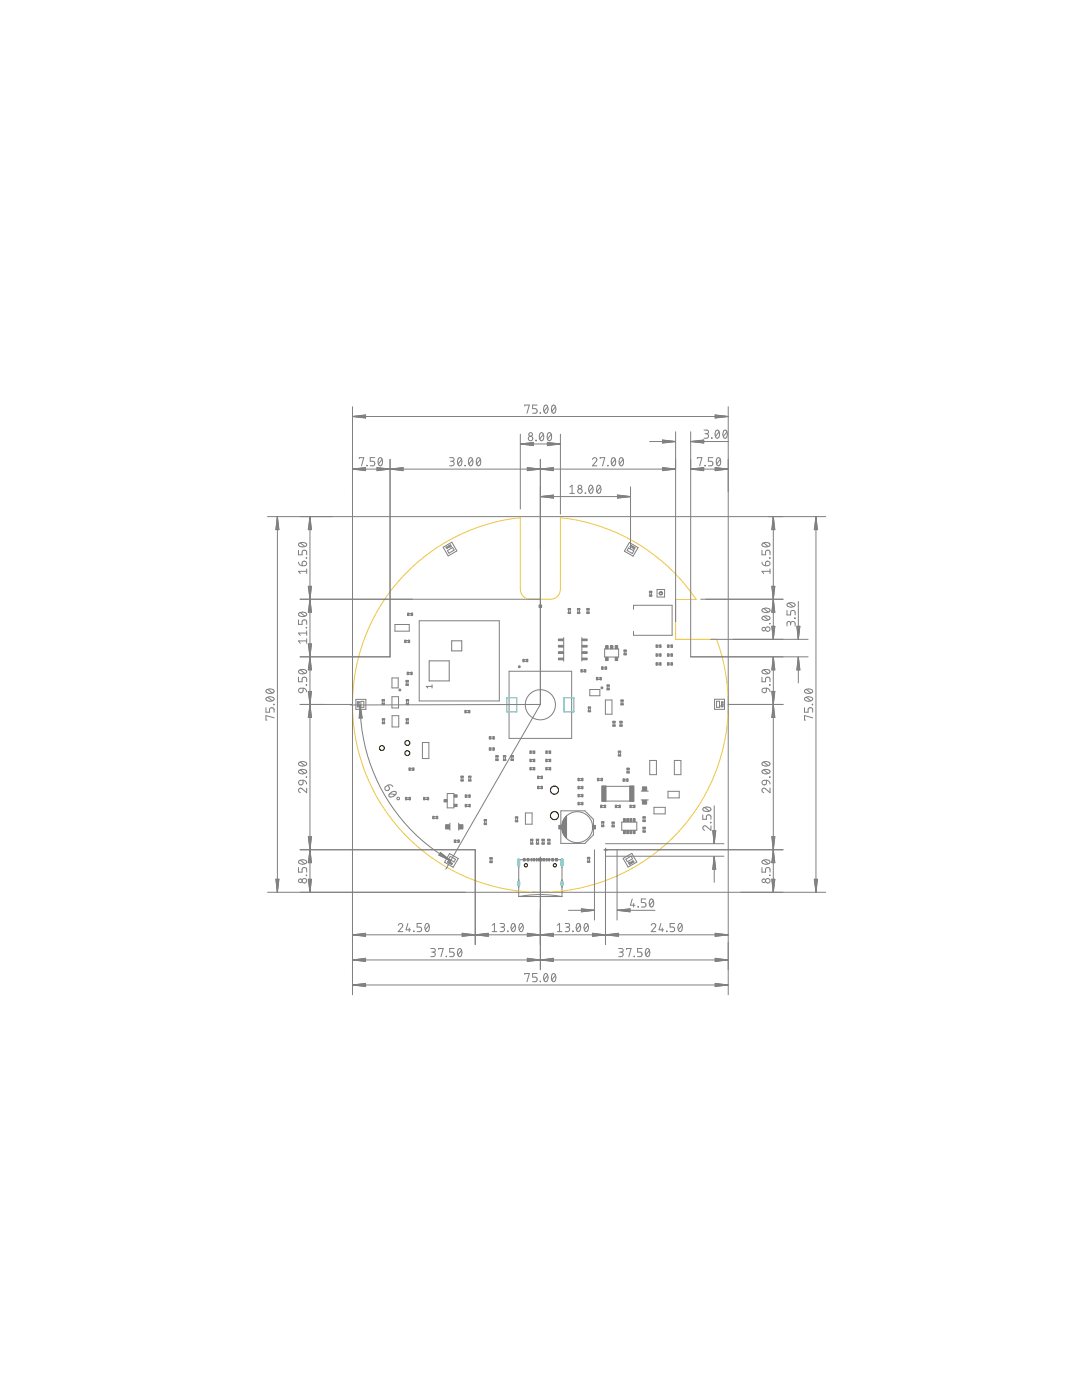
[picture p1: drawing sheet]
<svg xmlns="http://www.w3.org/2000/svg" width="216mm" height="279mm" viewBox="0 0 216 279" stroke-linecap="round" stroke-linejoin="round" font-family="sans-serif">
<g fill="none" stroke="#808080" stroke-width=".2">
<path d="M88.4 109.2l1.7-1 1.1 1.7-1.8 1.1zM89 109.2l.2-.1 .1 .3-.1 .1zM89.3 109.9l1-.6 .3 .5-1 .6zM89.4 109l.1-.1 .2 .3-.2 .1zM89.7 108.8l.2-.1 .2 .4-.2 .1zM125.4 109.3l1.1 .6-.3 .6-1.1-.6zM125.6 108.3l1.7 1-1 1.7-1.7-1zM125.9 108.8l.1 .1-.1 .2h-.2zM126.2 109l.2 .1-.2 .2-.1-.1zM126.6 109.2l.1 .1-.2 .3-.1-.1zM129.7 118.3v.4M130 118.3v.4"/>
<path d="M71 139.6h2v2h-2zM72 140h.6v1.2h-.6zM76.3 139.9v.5M76.6 139.9v.5M78.2 135.3h1.3v2h-1.3zM78.2 139h1.3v2.3h-1.3zM78.8 124.6h2.9v1.4h-2.9zM81 128.2h.5M81 127.8h.5M81.1 136v.5M81.1 139.9v.5M81.4 136v.5"/>
<path d="M81.5 139.9v.5M81.5 134.6h.5M81.5 134.2h.5M81.6 122.8h.5M81.6 122.4h.5M83.7 123.9h15.9v16h-15.9zM86.2 137h-1.1l.2 .3M86.2 136.7v.6M101.6 134h12.5v13.4h-12.5zM104.6 132h.5M104.6 131.7h.5M112.5 127.2v4.8"/>
<path d="M113.4 121.7v.5M113.8 121.7v.5M115.3 121.7v.5M115.6 121.7v.5M116.1 127.2v4.8M116.2 133.7h.4M116.2 134h.4M117.2 121.7v.5M117.5 121.7v.5M117.7 137.6h2v1.3h-2zM119.3 135.6h.4M119.3 135.3h.4"/>
<path d="M120.3 133.5h.5M120.3 133.2h.5M120.6 129.5h2.8v1.6h-2.8zM120.8 139.7h1.3v2.8h-1.3zM121.2 136.9v.5M121.5 136.9v.5M124 140v.4M124.3 140v.4M124.6 130v.5M124.9 130v.5M126.4 121.6v-.8h7.7v6h-7.7v-.8M131.1 130.6h.6"/>
<path d="M131.1 130.9h.6M131.1 132.3h.6M131.1 132.7h.6M131.1 129.1h.6M131.1 128.8h.6M133.4 130.6h.5M133.4 130.9h.5M133.4 132.3h.5M133.4 132.7h.5M133.4 129.1h.5M133.4 128.8h.5M142.6 139.6h2v2h-2z"/>
<path d="M143 140h.6v1.2h-.6zM71.3 140.1h.4v.2h-.4zM71.3 140.5h.3v.2h-.3zM71.3 140.9h.3v.2h-.3zM76.3 143.7v.5M76.7 143.7v.5M78.2 142.8h1.4v2.3h-1.4zM81.1 143.7v.5M81.2 159.2h.4M81.2 159.6h.4M81.4 143.7v.5M81.9 153.3h.5"/>
<path d="M81.9 153.7h.5M84.3 148.2h1.3v3.2h-1.3zM84.8 159.2h.5M84.8 159.6h.5M89.2 158.4h1.4v2.8h-1.4zM92 155.1v.5M92.4 155.1v.5M93 142.2h.5M93 141.8h.5M93.1 158.7h.5M93.1 159.1h.5M93.6 155.1v.5"/>
<path d="M93.9 155.1v.5M97.9 149.3h.5M97.9 149.7h.5M97.9 147.4h.5M97.9 147.1h.5M99 151v.5M99.3 151v.5M100.5 151v.5M100.9 151v.5M102 151v.5M102.4 151v.5M106 153.6h.5"/>
<path d="M106 153.2h.5M106 151.9h.5M106 151.6h.5M106 149.9h.5M106 150.3h.5M107.5 157.4h.5M107.5 157h.5M107.5 155.3h.5M107.5 155h.5M109.2 153.6h.4M109.2 153.2h.4M109.2 151.9h.4"/>
<path d="M109.2 151.6h.4M109.2 149.9h.4M109.2 150.3h.4M115.6 157.4h.5M115.6 155.4h.5M115.6 155.8h.5M115.6 157h.5M115.6 159h.5M115.6 158.6h.5M117.4 141.3v.5M117.8 141.3v.5M119.5 155.4h.5"/>
<path d="M119.5 155.8h.5M120.9 156.9h4.8M120.9 159.9h4.8M122.3 144.2v.5M122.7 144.2v.5M123.4 150.2v.4M123.7 144.2v.5M123.8 150.2v.4M124.1 144.2v.5M124.6 155.9h.5M124.6 155.5h.5M125.1 153.5v.5"/>
<path d="M125.5 153.5v.5M129.6 151.8h1.4v2.8h-1.4zM133.3 157.9h2.2v1.3h-2.2zM134.6 151.8h1.3v2.8h-1.3zM143.9 140.8h.4v.3h-.4zM144 140.1h.3v.2h-.3zM144 140.5h.3v.2h-.3zM86.6 163.3h.5M86.6 163h.5M89.5 171.7l.2 .1-.2 .4-.2-.1zM89.7 170.3l1.7 1-1 1.8-1.7-1zM89.8 172l.2 .1-.2 .3-.2-.1z"/>
<path d="M89.9 170.9l1 .6-.3 .5-1.1-.6zM90.1 172.2l.2 .1-.2 .3-.1-.1zM90.9 168.1h.5M90.9 167.7h.5M93.1 160.6h.5M93.1 161h.5M96.7 163.8v.5M97 163.8v.5M97.8 171.4v.5M98.2 171.4v.5M102.9 163.3v.5M103.3 163.3v.5"/>
<path d="M103.5 178.9l3.7-.4 2.5 .1 2.4 .3M103.5 178.9v-7.3h8.6v7.3M103.5 178.9h8.6M104.8 162.2h1.4v2.3h-1.4zM105.9 167.7v.5M106.3 167.7v.5M107.1 167.7v.5M107.4 167.7v.5M108.2 167.7v.5M108.6 167.7v.5M109.3 167.7v.5M109.7 167.7v.5"/>
<path d="M111.9 161.8h4.8l1.7 1.7v3.1l-1.7 1.7h-4.8zM112.1 165.2h.9M112.1 165.1h.9M112.1 165h.9M112.1 165.3h.9M112.1 164.9h.9M112.2 165.4h.8M112.2 164.8h.8M112.2 164.7h.8M112.2 165.6h.8M112.2 165.5h.8M112.2 164.6h.8"/>
<path d="M112.2 164.5h.8M112.2 165.7h.8M112.2 165.9h.8M112.2 165.8h.8M112.2 164.4h.8M112.2 164.3h.8M112.3 164.2a3 3 0 0 0 .7 3M112.3 166h.7M112.3 164.2h.7M112.3 166.1h.7M112.3 164.1h.7M112.3 164h.7"/>
<path d="M112.4 166.2h.6M112.4 164h.6M112.4 163.9h.6M112.4 166.3h.6M112.4 163.8h.6M112.5 166.4h.5M112.5 163.7h.5M112.5 166.5h.5M112.5 163.6h.5M112.5 166.6h.5M112.6 163.5l-.3 .7M112.6 166.6h.4"/>
<path d="M112.6 163.5h.4M112.6 166.7h.4M112.6 163.4h.4M112.6 166.8h.4M112.7 163.3h.3M112.7 166.8h.3M112.8 166.9h.2M112.8 163.2h.2M112.8 167h.2M112.8 163.1h.2M112.9 167h.1M112.9 163.1h.1"/>
<path d="M112.9 167.1h.1M112.9 163h.1M113 167.2h.1M113 162.9l-.4 .6M113 162.9v4.3M113 162.9h.1M113.1 162.8v4.5M115.6 160.5h.5M115.6 160.2h.5M117.3 171.3v.6M117.6 171.3v.6M120.1 164.2v.5"/>
<path d="M120.1 161.1h.5M120.1 160.8h.5M120.4 164.2v.5M122.2 164.3v.5M122.5 164.3v.5M123 161.1h.5M123 160.8h.5M124.1 164.1h3v1.6h-3zM124.3 171.3l1.8-1 1 1.7-1.8 1zM124.9 171.5l1-.6 .3 .5-1 .6zM125.4 172.2l.2-.1 .2 .3-.2 .1zM125.8 172.1l.2-.1 .1 .2-.1 .1z"/>
<path d="M126 161.1h.4M126 160.8h.4M126.2 171.9l.1-.1 .2 .2-.2 .1zM128.3 163.2v.5M128.3 165.3v.5M128.7 163.2v.5M128.7 165.3v.5M130.5 161.1h2.2v1.3h-2.2z"/>
<circle cx="107.8" cy="140.7" r="3"/>
<circle cx="115.2" cy="165.1" r="3.1"/>
</g>
<path d="M85.6 131.9h4v4h-4zM90.1 127.9h2v2h-2zM128 159.6h1.3M128 157.9h1.3M89.8 164.3v1.4M91.5 164.3v1.4" fill="none" stroke="#808080" stroke-width=".21"/>
<g fill="#808080" stroke="#808080" stroke-width=".2">
<path d="M116.1 131.3h1.1v.4h-1.1z"/>
<path d="M116.1 130.1h1.1v.3h-1.1z"/>
<path d="M116.1 128.8h1.1v.3h-1.1z"/>
<path d="M116.1 127.5h1.1v.4h-1.1z"/>
<path d="M111.4 131.3h1v.4h-1z"/>
<path d="M111.4 130.1h1v.3h-1z"/>
<path d="M111.4 128.8h1v.3h-1z"/>
<path d="M111.4 127.5h1v.4h-1z"/>
<path d="M110.8 171.3h.4v.5h-.4z"/>
<path d="M110.1 171.3h.4v.5h-.4z"/>
<path d="M109.5 171.3h.2v.5h-.2z"/>
<path d="M109 171.3h.2v.5h-.2z"/>
<path d="M108.5 171.3h.2v.5h-.2z"/>
<path d="M108 171.3h.2v.5h-.2z"/>
<path d="M107.5 171.3h.2v.5h-.2z"/>
<path d="M107 171.3h.2v.5h-.2z"/>
<path d="M106.5 171.3h.2v.5h-.2z"/>
<path d="M106 171.3h.2v.5h-.2z"/>
<path d="M105.2 171.3h.4v.5h-.4z"/>
<path d="M104.4 171.3h.4v.5h-.4z"/>
<path d="M88.6 159.6h.6v.4h-.6z"/>
<path d="M90.6 158.6h.6v.5h-.6z"/>
<path d="M90.6 160.5h.6v.5h-.6z"/>
<path d="M92.8 160.5h.3v.5h-.3z"/>
<path d="M93.6 160.5h.2v.5h-.2z"/>
<path d="M87.1 162.9h.3v.5h-.3z"/>
<path d="M86.3 162.9h.3v.5h-.3z"/>
<path d="M96.6 164.3h.5v.3h-.5z"/>
<path d="M96.6 163.6h.5v.2h-.5z"/>
<path d="M108 156.9h.2v.5h-.2z"/>
<path d="M107.3 156.9h.2v.5h-.2z"/>
<path d="M108 154.9h.2v.5h-.2z"/>
<path d="M107.3 154.9h.2v.5h-.2z"/>
<path d="M97.6 149.2h.3v.5h-.3z"/>
<path d="M98.4 149.2h.2v.5h-.2z"/>
<path d="M81.6 153.2h.3v.6h-.3z"/>
<path d="M82.4 153.2h.2v.6h-.2z"/>
<path d="M80.9 159.1h.3v.5h-.3z"/>
<path d="M81.6 159.1h.3v.5h-.3z"/>
<path d="M91.9 154.9h.6v.2h-.6z"/>
<path d="M91.9 155.6h.6v.3h-.6z"/>
<path d="M93.5 154.9h.5v.2h-.5z"/>
<path d="M93.5 155.6h.5v.3h-.5z"/>
<path d="M129.6 118h.5v.2h-.5z"/>
<path d="M129.6 118.7h.5v.3h-.5z"/>
<path d="M109.3 168.2h.5v.3h-.5z"/>
<path d="M109.3 167.5h.5v.2h-.5z"/>
<path d="M105.9 168.2h.5v.3h-.5z"/>
<path d="M105.9 167.5h.5v.2h-.5z"/>
<path d="M107 167.5h.5v.2h-.5z"/>
<path d="M107 168.2h.5v.3h-.5z"/>
<path d="M108.1 167.5h.5v.2h-.5z"/>
<path d="M108.1 168.2h.5v.3h-.5z"/>
<path d="M102.8 163h.5v.3h-.5z"/>
<path d="M102.8 163.8h.5v.2h-.5z"/>
<path d="M84.5 159.1h.3v.5h-.3z"/>
<path d="M85.3 159.1h.2v.5h-.2z"/>
<path d="M107.6 120.7h.5v.5h-.5z"/>
<path d="M91.4 167.6h.3v.5h-.3z"/>
<path d="M90.6 167.6h.3v.5h-.3z"/>
<path d="M113.3 121.4h.6v.3h-.6z"/>
<path d="M113.3 122.2h.6v.2h-.6z"/>
<path d="M115.2 121.4h.5v.3h-.5z"/>
<path d="M115.2 122.2h.5v.2h-.5z"/>
<path d="M117.1 121.4h.5v.3h-.5z"/>
<path d="M117.1 122.2h.5v.2h-.5z"/>
<path d="M106.5 153.2h.2v.5h-.2z"/>
<path d="M105.7 153.2h.3v.5h-.3z"/>
<path d="M108.9 153.2h.3v.5h-.3z"/>
<path d="M109.6 153.2h.3v.5h-.3z"/>
<path d="M106.5 151.5h.2v.5h-.2z"/>
<path d="M105.7 151.5h.3v.5h-.3z"/>
<path d="M108.9 151.5h.3v.5h-.3z"/>
<path d="M109.6 151.5h.3v.5h-.3z"/>
<path d="M105.7 149.9h.3v.5h-.3z"/>
<path d="M106.5 149.9h.2v.5h-.2z"/>
<path d="M109.6 149.9h.3v.5h-.3z"/>
<path d="M108.9 149.9h.3v.5h-.3z"/>
<path d="M105.1 131.6h.2v.5h-.2z"/>
<path d="M104.3 131.6h.3v.5h-.3z"/>
<path d="M93.5 141.8h.3v.5h-.3z"/>
<path d="M92.8 141.8h.2v.5h-.2z"/>
<path d="M115.9 133.6h.3v.5h-.3z"/>
<path d="M116.6 133.6h.3v.5h-.3z"/>
<path d="M97.7 171.2h.5v.2h-.5z"/>
<path d="M97.7 171.9h.5v.3h-.5z"/>
<path d="M98.9 150.8h.5v.2h-.5z"/>
<path d="M98.9 151.5h.5v.3h-.5z"/>
<path d="M100.4 150.8h.5v.2h-.5z"/>
<path d="M100.4 151.5h.5v.3h-.5z"/>
<path d="M101.9 150.8h.5v.2h-.5z"/>
<path d="M101.9 151.5h.5v.3h-.5z"/>
<path d="M123.4 150.6h.5v.3h-.5z"/>
<path d="M123.4 149.9h.5v.2h-.5z"/>
<path d="M126.3 165.7h.4v.7h-.4z"/>
<path d="M126.3 163.4h.4v.6h-.4z"/>
<path d="M125.7 163.4h.4v.6h-.4z"/>
<path d="M125.1 163.4h.3v.6h-.3z"/>
<path d="M124.4 163.4h.4v.6h-.4z"/>
<path d="M124.4 165.7h.4v.7h-.4z"/>
<path d="M125.1 165.7h.3v.7h-.3z"/>
<path d="M125.7 165.7h.4v.7h-.4z"/>
<path d="M120.1 156.8h.8v3.1h-.8z"/>
<path d="M125.6 156.8h.9v3.1h-.9z"/>
<path d="M120 164.7h.5v.3h-.5z"/>
<path d="M120 164h.5v.2h-.5z"/>
<path d="M123.5 160.7h.3v.5h-.3z"/>
<path d="M122.8 160.7h.2v.5h-.2z"/>
<path d="M126.4 160.7h.3v.5h-.3z"/>
<path d="M125.7 160.7h.2v.5h-.2z"/>
<path d="M119.8 160.7h.3v.5h-.3z"/>
<path d="M120.6 160.7h.3v.5h-.3z"/>
<path d="M122.1 164h.5v.3h-.5z"/>
<path d="M122.1 164.8h.5v.2h-.5z"/>
<path d="M117.2 171.1h.5v.2h-.5z"/>
<path d="M117.2 171.9h.5v.2h-.5z"/>
<path d="M120.8 133.1h.3v.5h-.3z"/>
<path d="M120 133.1h.3v.5h-.3z"/>
<path d="M81 144.2h.5v.2h-.5z"/>
<path d="M81 143.4h.5v.3h-.5z"/>
<path d="M76.3 144.2h.5v.2h-.5z"/>
<path d="M76.3 143.4h.5v.3h-.5z"/>
<path d="M81 140.4h.6v.2h-.6z"/>
<path d="M81 139.6h.6v.3h-.6z"/>
<path d="M76.2 139.6h.5v.3h-.5z"/>
<path d="M76.2 140.4h.5v.2h-.5z"/>
<path d="M111.5 164.7h.6v.7h-.6z"/>
<path d="M118.2 164.7h.6v.7h-.6z"/>
<path d="M119.7 135.2h.3v.5h-.3z"/>
<path d="M119 135.2h.3v.5h-.3z"/>
<path d="M121.1 136.7h.5v.2h-.5z"/>
<path d="M121.1 137.4h.5v.3h-.5z"/>
<path d="M117.3 141.8h.6v.3h-.6z"/>
<path d="M117.3 141.1h.6v.2h-.6z"/>
<path d="M98.4 147h.2v.5h-.2z"/>
<path d="M97.6 147h.3v.5h-.3z"/>
<path d="M88.9 164.6h.8v.8h-.8z"/>
<path d="M91.6 164.6h.8v.8h-.8z"/>
<path d="M128.2 157h.8v.8h-.8z"/>
<path d="M128.2 159.7h.8v.8h-.8z"/>
<path d="M133.2 130.5h.2v.5h-.2z"/>
<path d="M133.9 130.5h.3v.5h-.3z"/>
<path d="M133.2 132.2h.2v.6h-.2z"/>
<path d="M133.9 132.2h.3v.6h-.3z"/>
<path d="M122.3 143.9h.5v.3h-.5z"/>
<path d="M122.3 144.7h.5v.2h-.5z"/>
<path d="M123.7 143.9h.5v.3h-.5z"/>
<path d="M123.7 144.7h.5v.2h-.5z"/>
<path d="M82 134.1h.3v.5h-.3z"/>
<path d="M81.2 134.1h.3v.5h-.3z"/>
<path d="M122.7 128.8h.6v.7h-.6z"/>
<path d="M121.8 128.8h.5v.7h-.5z"/>
<path d="M120.8 128.8h.5v.7h-.5z"/>
<path d="M120.8 131.2h.5v.6h-.5z"/>
<path d="M122.7 131.2h.6v.6h-.6z"/>
<path d="M124.5 129.7h.5v.3h-.5z"/>
<path d="M124.5 130.5h.5v.2h-.5z"/>
<path d="M125.1 155.4h.2v.5h-.2z"/>
<path d="M124.3 155.4h.3v.5h-.3z"/>
<path d="M81.5 127.7h.2v.5h-.2z"/>
<path d="M80.7 127.7h.3v.5h-.3z"/>
<path d="M128.3 163.7h.5v.3h-.5z"/>
<path d="M128.3 163h.5v.2h-.5z"/>
<path d="M128.3 165.1h.5v.2h-.5z"/>
<path d="M128.3 165.8h.5v.3h-.5z"/>
<path d="M131.7 128.7h.2v.5h-.2z"/>
<path d="M130.9 128.7h.2v.5h-.2z"/>
<path d="M131.7 130.5h.2v.5h-.2z"/>
<path d="M130.9 130.5h.2v.5h-.2z"/>
<path d="M131.7 132.2h.2v.6h-.2z"/>
<path d="M130.9 132.2h.2v.6h-.2z"/>
<path d="M133.2 128.7h.2v.5h-.2z"/>
<path d="M133.9 128.7h.3v.5h-.3z"/>
<path d="M115.3 155.3h.3v.5h-.3z"/>
<path d="M116.1 155.3h.2v.5h-.2z"/>
<path d="M92.8 158.6h.3v.5h-.3z"/>
<path d="M93.6 158.6h.2v.5h-.2z"/>
<path d="M82.1 122.3h.2v.6h-.2z"/>
<path d="M81.3 122.3h.3v.6h-.3z"/>
<path d="M119.2 155.3h.3v.5h-.3z"/>
<path d="M120 155.3h.2v.5h-.2z"/>
<path d="M115.3 156.9h.3v.5h-.3z"/>
<path d="M116.1 156.9h.2v.5h-.2z"/>
<path d="M116.1 158.5h.2v.5h-.2z"/>
<path d="M115.3 158.5h.3v.5h-.3z"/>
<path d="M116.1 160.1h.2v.5h-.2z"/>
<path d="M115.3 160.1h.3v.5h-.3z"/>
<path d="M81 136.5h.5v.3h-.5z"/>
<path d="M81 135.8h.5v.2h-.5z"/>
<path d="M123.9 140.4h.5v.3h-.5z"/>
<path d="M123.9 139.7h.5v.2h-.5z"/>
<path d="M125.1 154h.5v.3h-.5z"/>
<path d="M125.1 153.3h.5v.2h-.5z"/>
</g>
<g fill="#808080" stroke="#808080" stroke-width=".2">
<path d="M103.5 132.9h.3v.3h-.3z" fill-rule="evenodd"/>
<path d="M131.7 118.1a.35 .35 0 0 1 .5 .2 .35 .35 0 0 1-.3 .5 .35 .35 0 0 1-.4-.4h.1a.25 .25 0 0 1 .3-.2 .25 .25 0 0 1 .2 .3 .25 .25 0 0 1-.4 0l-.2-.1z" fill-rule="evenodd"/>
<path d="M120 137.1h.2v.3h-.2z" fill-rule="evenodd"/>
<path d="M79.7 137.6h.2v.2h-.2z" fill-rule="evenodd"/>
</g>
<g fill="none" stroke="#eec643" stroke-width=".2">
<path d="M80.5 114.9a37.6 37.6 0 0 1 23.3-11.6v14.3a1.99 1.99 0 0 0 2 2h4a1.99 1.99 0 0 0 2-2v-14.3a37.5 37.5 0 0 1 27.1 16.3h-4.1v8h8.2a37.5 37.5 0 0 1-42.7 49.7 37.5 37.5 0 0 1-19.8-62.4z"/>
<circle cx="104.9" cy="172.7" r=".32"/>
</g>
<circle cx="104.9" cy="172.7" r=".32" fill="#fff" stroke="#000" stroke-width=".2"/>
<circle cx="110.7" cy="172.7" r=".32" fill="none" stroke="#eec643" stroke-width=".2"/>
<circle cx="110.7" cy="172.7" r=".32" fill="#fff" stroke="#000" stroke-width=".2"/>
<circle cx="76.2" cy="149.3" r=".49" fill="none" stroke="#eec643" stroke-width=".2"/>
<circle cx="76.2" cy="149.3" r=".49" fill="#fff" stroke="#000" stroke-width=".2"/>
<circle cx="81.3" cy="148.3" r=".49" fill="none" stroke="#eec643" stroke-width=".2"/>
<circle cx="81.3" cy="148.3" r=".49" fill="#fff" stroke="#000" stroke-width=".2"/>
<circle cx="81.3" cy="150.3" r=".49" fill="none" stroke="#eec643" stroke-width=".2"/>
<circle cx="81.3" cy="150.3" r=".49" fill="#fff" stroke="#000" stroke-width=".2"/>
<circle cx="110.6" cy="162.8" r=".8" fill="none" stroke="#eec643" stroke-width=".2"/>
<circle cx="110.6" cy="162.8" r=".8" fill="#fff" stroke="#000" stroke-width=".2"/>
<circle cx="110.6" cy="157.7" r=".8" fill="none" stroke="#eec643" stroke-width=".2"/>
<circle cx="110.6" cy="157.7" r=".8" fill="#fff" stroke="#000" stroke-width=".2"/>
<path d="M103.5 171.6v1.1M103.5 176v.6M112.1 171.6v1.1M112.1 176v.6" fill="none" stroke="#32c8c8" stroke-width=".61"/>
<path d="M101.1 139.3h2v2.8h-2zM112.5 139.3h2v2.8h-2z" fill="none" stroke="#32c8c8" stroke-width=".2"/>
<g fill="none" stroke="#808080" stroke-width=".2">
<path d="M70.3 81.2v117.3M70.4 83.1l2.5-.3v.6zM70.4 93.6l2.5-.3v.6zM70.4 93.6h7.4M70.4 93.6l2.5 .1M70.4 93.6l2.5 .3M70.4 83.1h74.8M70.4 83.1l2.5 .1M70.4 83.1l2.5 .3M71.7 91.5v-.2h.9l-.5 1.7M72.9 93.5l-2.5 .1M72.9 93.3l-2.5 .3"/>
<path d="M72.9 83l-2.5 .1M72.9 82.8l-2.5 .3M73.2 92.9l.1 .1zM74.8 91.3h-.9v.8h.5a.46 .46 0 0 1 .4 .4 .46 .46 0 0 1-.4 .5h-.5M75.2 93.3l2.6 .3-2.6 .3zM75.2 93.5l2.6 .1M75.2 93.3l2.6 .3M75.6 91.4l.3-.1a.97 .97 0 0 1 0 1.7 1.02 1.02 0 0 1-.3-1.6zM76.2 91.7l-.7 .9M77.8 93.6l-2.6 .1M77.8 93.6l-2.6 .3M77.8 91.7v39.4h-17.9"/>
<path d="M77.9 93.6h29.9M77.9 93.6l2.5-.3v.6zM77.9 93.6l2.5 .1M77.9 93.6l2.5 .3M80.4 93.5l-2.5 .1M80.4 93.3l-2.5 .3M89.7 91.3h.6a.36 .36 0 0 1 .3 .4 .36 .36 0 0 1-.3 .4h-.4M90.2 92.1a.46 .46 0 0 1 .4 .4 .46 .46 0 0 1-.4 .5h-.5M91.5 91.4l.2-.1a.97 .97 0 0 1 0 1.7 1.02 1.02 0 0 1-.2-1.6zM92.1 91.7l-.7 .9M92.8 92.9l.1 .1zM93.7 91.4l.2-.1a.97 .97 0 0 1 0 1.7 1.02 1.02 0 0 1-.2-1.6z"/>
<path d="M94.3 91.7l-.7 .9M95.2 91.4l.3-.1a.97 .97 0 0 1 0 1.7 1.02 1.02 0 0 1-.3-1.6zM95.8 91.7l-.7 .9M103.8 86.7v14.9M103.9 88.6h7.9M103.9 88.6l2.5-.3v.6zM103.9 88.6l2.5 .2M103.9 88.6l2.5 .3M104.7 81v-.2h.9l-.4 1.7M105.2 93.3l2.6 .3-2.6 .3zM105.2 93.5l2.6 .1M105.2 93.3l2.6 .3"/>
<path d="M106.4 88.5l-2.5 .1M106.4 88.3l-2.5 .3M106.9 87.9l.1 .1zM107.2 80.8h-.9v.8h.5a.46 .46 0 0 1 .4 .4 .46 .46 0 0 1-.4 .5h-.5M107.8 93.6l-2.6 .1M107.8 93.6l-2.6 .3M107.8 82.4l.1 .1zM107.8 86.4l.3-.1a.97 .97 0 0 1 0 1.7 1 1 0 0 1-.3-1.6zM107.8 91.7v48.9M107.9 93.6l2.5-.3v.6zM107.9 99.1l2.5-.3v.6zM107.9 93.6h26.8"/>
<path d="M107.9 93.6l2.5 .1M107.9 93.6l2.5 .3M107.9 99.1h17.9M107.9 99.1l2.5 .1M107.9 99.1l2.5 .3M108.4 86.7l-.7 .9M108.7 80.9l.2-.1a.95 .95 0 0 1 0 1.7 1.04 1.04 0 0 1-.2-1.6zM109.2 88.3l2.6 .3-2.6 .3zM109.2 88.5l2.6 .1M109.2 88.3l2.6 .3M109.3 81.2l-.8 .9M109.4 86.4l.2-.1a.97 .97 0 0 1 0 1.7 1.02 1.02 0 0 1-.2-1.6z"/>
<path d="M110 86.7l-.7 .9M110.2 80.9l.3-.1a.95 .95 0 0 1 0 1.7 1.04 1.04 0 0 1-.3-1.6zM110.4 93.5l-2.5 .1M110.4 93.3l-2.5 .3M110.4 99l-2.5 .1M110.4 98.8l-2.5 .3M110.8 81.2l-.7 .9M111.8 88.6l-2.6 .2M111.8 88.6l-2.6 .3M111.8 86.7v15.9M113.7 97.2l.5-.4v1.7M113.7 98.5h.9"/>
<path d="M116.8 98.4l.1 .1zM117.7 96.9l.2-.1a.95 .95 0 0 1 0 1.7 1.06 1.06 0 0 1-.2-1.6zM118.2 91.7a.44 .44 0 0 1 .6-.3 .44 .44 0 0 1 .2 .7l-.8 .9h.9M118.3 97.2l-.8 .9M119.2 96.9l.3-.1a.95 .95 0 0 1 0 1.7 1.06 1.06 0 0 1-.3-1.6zM119.8 91.5v-.2h.9l-.5 1.7M119.8 97.2l-.7 .9M121.3 92.9v.1zM122.2 91.4l.2-.1a.97 .97 0 0 1 0 1.7 1.02 1.02 0 0 1-.2-1.6zM122.8 91.7l-.8 .9M123.2 98.8l2.6 .3-2.6 .3zM123.2 99l2.6 .1"/>
<path d="M123.2 98.8l2.6 .3M123.7 91.4l.3-.1a.97 .97 0 0 1 0 1.7 1.02 1.02 0 0 1-.3-1.6zM124.3 91.7l-.7 .9M125.8 99.1l-2.6 .1M125.8 99.1l-2.6 .3M125.8 97.2v12.4M129.6 88.1h5.1M132.2 93.3l2.5 .3-2.5 .3zM132.2 87.8l2.5 .3-2.5 .3zM132.2 93.5l2.5 .1M132.2 93.3l2.5 .3M132.2 88l2.5 .1"/>
<path d="M132.2 87.9l2.5 .2M134.7 93.6l-2.5 .1M134.7 93.6l-2.5 .3M134.7 88.1l-2.5 .1M134.7 88.1l-2.5 .3M134.8 86.2v37.9M137.8 86.2v44.9h23.4M137.9 93.6h7.3M137.9 93.6l2.5-.3v.6zM137.9 88.1l2.5-.3v.6zM137.9 93.6l2.5 .1M137.9 93.6l2.5 .3"/>
<path d="M137.9 88.1h7.5M137.9 88.1l2.5 .1M137.9 88.1l2.5 .3M139.1 91.5v-.2h1l-.5 1.7M140.4 93.5l-2.5 .1M140.4 93.3l-2.5 .3M140.4 88l-2.5 .1M140.4 87.9l-2.5 .2M140.5 85.8h.5a.36 .36 0 0 1 .4 .4 .36 .36 0 0 1-.4 .4h-.3M140.7 92.9l.1 .1zM140.9 86.6a.46 .46 0 0 1 .5 .4 .46 .46 0 0 1-.5 .5h-.4M142 87.4l.1 .1z"/>
<path d="M142.2 91.3h-.8v.8h.5a.46 .46 0 0 1 .3 .4 .46 .46 0 0 1-.3 .5h-.5M142.7 82.8l2.5 .3-2.5 .3zM142.7 93.3l2.5 .3-2.5 .3zM142.7 93.5l2.5 .1M142.7 93.3l2.5 .3M142.7 83l2.5 .1M142.7 82.8l2.5 .3M142.9 85.9l.2-.1a.97 .97 0 0 1 0 1.7 1.02 1.02 0 0 1-.2-1.6zM143.1 91.4l.3-.1a.97 .97 0 0 1 0 1.7 1.02 1.02 0 0 1-.3-1.6zM143.5 86.2l-.7 .9M143.7 91.7l-.7 .9M144.4 85.9l.3-.1a.97 .97 0 0 1 0 1.7 1.02 1.02 0 0 1-.3-1.6z"/>
<path d="M145.1 86.2l-.8 .9M145.2 93.6l-2.5 .1M145.2 93.6l-2.5 .3M145.2 83.1l-2.5 .1M145.2 83.1l-2.5 .3M145.3 81.2v117.3M53.4 103.1h111.4M55.4 103.2l.3 2.5h-.7zM55.4 103.2v74.8M55.4 103.2l-.2 2.5M55.4 103.2l.1 2.5M55.4 103.2l-.3 2.5"/>
<path d="M55.4 103.2l.2 2.5M59.6 112.2l.3 .6 .4 .1M59.6 109.8v.9h.7v-.5a.46 .46 0 0 1 .4-.4 .46 .46 0 0 1 .5 .4v.5M59.7 108.5a1.02 1.02 0 0 1 1.5 .2 .97 .97 0 0 1-1.6 0zM59.9 119.6h47.9M59.9 108.4l.9 .7M60.4 112.1a.47 .47 0 0 1 .7 .1 .47 .47 0 0 1-.4 .7h-.4zM61.1 111.3l.1 .1zM61.2 113.6v.9M61.2 114h-1.6l.3 .5M61.5 117h.7l-.4 2.5zM61.6 117l.2 2.5"/>
<path d="M61.7 117l.1 2.5M61.8 103.2v16.3M61.8 119.7v11.3M61.8 119.7l.4 2.5h-.7zM61.8 119.7l-.1 2.5M61.8 119.7l.2 2.5M61.8 119.7l-.2 2.5M61.8 119.7l.3 2.5M61.8 103.2l.4 2.5h-.7zM61.8 103.2l-.1 2.5M61.8 103.2l.2 2.5M61.8 103.2l-.2 2.5"/>
<path d="M61.8 103.2l.3 2.5M62 117l-.2 2.5M62.1 117l-.3 2.5M131.1 117.6h1.5v1.5h-1.5zM139.8 119.6h16.5M152 112.2l.3 .6 .5 .1M152 109.8v.9h.8v-.5a.45 .45 0 0 1 .4-.4 .45 .45 0 0 1 .4 .4v.5M152.1 108.5a1 1 0 0 1 1.5 .2 .95 .95 0 0 1-1.6 0zM152.4 108.4l.9 .7M152.9 112.1a.46 .46 0 0 1 .7 .2 .46 .46 0 0 1-.4 .6h-.4zM153.6 111.3v.1zM153.6 114h-1.6l.4 .5"/>
<path d="M153.6 113.6v.9M154 117h.6l-.3 2.5zM154.1 117l.2 2.5M154.2 117l.1 2.5M154.3 119.7l.3 2.5h-.6zM154.3 103.2l.3 2.5h-.6zM154.3 103.2v16.3M154.3 119.7v7.8M154.3 119.7l-.1 2.5M154.3 119.7l.1 2.5M154.3 119.7l-.2 2.5M154.3 119.7l.3 2.5"/>
<path d="M154.3 103.2l-.1 2.5M154.3 103.2l.1 2.5M154.3 103.2l-.2 2.5M154.3 103.2l.3 2.5M154.4 117l-.1 2.5M154.6 117l-.3 2.5M162.8 103.2l.3 2.5h-.6zM162.8 103.2v74.8M162.8 103.2l-.1 2.5M162.8 103.2l.1 2.5M162.8 103.2l-.3 2.5M162.8 103.2l.3 2.5"/>
<path d="M53.2 139.3a1.02 1.02 0 0 1 1.5 .2 .97 .97 0 0 1-1.6 0zM53.2 137.7a1.02 1.02 0 0 1 1.5 .2 .97 .97 0 0 1-1.6 0zM53.4 139.1l.9 .8M53.4 137.6l.9 .7M59.6 135.1v1h.7v-.6a.46 .46 0 0 1 .4-.4 .46 .46 0 0 1 .5 .4v.6M59.6 123.7v.9h.7v-.5a.46 .46 0 0 1 .4-.4 .46 .46 0 0 1 .5 .4v.5M59.7 133.8a1.02 1.02 0 0 1 1.5 .2 .97 .97 0 0 1-1.6 0zM59.7 122.4a1.04 1.04 0 0 1 1.5 .2 .95 .95 0 0 1-1.6 0zM59.7 137.5l.8-.1v.5a.46 .46 0 0 1-.7 .3 .46 .46 0 0 1-.1-.7zM59.9 133.7l.9 .7M59.9 122.2l.9 .8M60.5 137.4l.4 .1 .3 .6"/>
<path d="M61.1 125.2l.1 .1zM61.1 136.7l.1 .1zM61.2 125.9v.9M61.2 127.5v.9M61.2 127.9h-1.6l.3 .5M61.2 126.3h-1.6l.3 .5M61.5 138h.7l-.4 2.5zM61.5 128.5h.7l-.4 2.5zM61.6 138l.2 2.5M61.6 128.5l.2 2.5M61.7 138l.1 2.5M61.7 128.5l.1 2.5"/>
<path d="M61.8 131.2v9.3M61.8 131.2l.4 2.5h-.7zM61.8 131.2l-.1 2.5M61.8 131.2l.2 2.5M61.8 131.2l-.2 2.5M61.8 131.2l.3 2.5M62 138l-.2 2.5M62 128.5l-.2 2.5M62.1 138l-.3 2.5M62.1 128.5l-.3 2.5M141.8 127.6h19.4M152 135.1v1h.8v-.6a.45 .45 0 0 1 .4-.4 .45 .45 0 0 1 .4 .4v.6"/>
<path d="M152.1 123.1a1.02 1.02 0 0 1 1.5 .3 .93 .93 0 0 1-1.6 0zM152.1 121.6a1.02 1.02 0 0 1 1.5 .2 .93 .93 0 0 1-1.6 0zM152.1 133.8a1 1 0 0 1 1.5 .2 .95 .95 0 0 1-1.6 0zM152.2 137.5l.7-.1v.5a.45 .45 0 0 1-.6 .3 .45 .45 0 0 1-.1-.7zM152.4 123l.9 .7M152.4 121.4l.9 .8M152.4 133.7l.9 .7M152.9 137.4l.5 .1 .2 .6M153.6 136.7v.1zM153.6 124.4v.1zM154 138h.6l-.3 2.5zM154 125h.6l-.3 2.5z"/>
<path d="M154.1 125l.2 2.5M154.1 138l.2 2.5M154.2 125l.1 2.5M154.2 138l.1 2.5M154.3 131.2l.3 2.5h-.6zM154.3 131.2v9.3M154.3 131.2l-.1 2.5M154.3 131.2l.1 2.5M154.3 131.2l-.2 2.5M154.3 131.2l.3 2.5M154.4 125l-.1 2.5M154.4 138l-.1 2.5"/>
<path d="M154.6 125l-.3 2.5M154.6 138l-.3 2.5M157 121.8v.9h.8v-.5a.46 .46 0 0 1 .4-.4 .46 .46 0 0 1 .5 .4v.5M157.1 120.5a1.06 1.06 0 0 1 1.6 .2 .95 .95 0 0 1-1.7 0zM157.4 120.4l.9 .7M157.8 124.5a.46 .46 0 0 1 .4-.5 .46 .46 0 0 1 .5 .5v.4M157.8 124.7v-.3a.36 .36 0 0 0-.4-.4 .36 .36 0 0 0-.4 .4v.5M158.6 123.3l.1 .1zM159 125h.6l-.3 2.5zM159 125l.3 2.5M159.2 125l.1 2.5M159.3 131.2l.3 2.5h-.6z"/>
<path d="M159.3 120v7.5M159.3 131.2v5.1M159.3 131.2l-.1 2.5M159.3 131.2l.1 2.5M159.3 131.2l-.3 2.5M159.3 131.2l.3 2.5M159.4 125l-.1 2.5M159.6 125l-.3 2.5M160.6 139.3a1.02 1.02 0 0 1 1.6 .2 .97 .97 0 0 1-1.7 0zM160.6 137.7a1.02 1.02 0 0 1 1.6 .2 .97 .97 0 0 1-1.7 0zM160.9 139.1l.9 .8M160.9 137.6l.9 .7"/>
<path d="M53.1 141.2v.9h.7v-.5a.46 .46 0 0 1 .4-.4 .46 .46 0 0 1 .5 .4v.5M54.6 140.5l.1 .2zM54.7 143.3l-1.6-.5v.9h.2M59.7 153.8a1.04 1.04 0 0 1 1.5 .2 .95 .95 0 0 1-1.6 0zM59.7 152.2a1.02 1.02 0 0 1 1.5 .2 .97 .97 0 0 1-1.6 0zM59.7 155.9l.8-.2v.6a.46 .46 0 0 1-.7 .3 .46 .46 0 0 1-.1-.7zM59.9 140.6h10.4M59.9 153.6l.9 .8M59.9 152.1l.9 .7M60.5 155.7l.4 .2 .3 .6M61.1 155l.1 .1zM61.2 157.3v.9l-.9-.8a.44 .44 0 0 0-.7 .2 .44 .44 0 0 0 .3 .6"/>
<path d="M61.8 140.7v28.8M61.8 140.7l.4 2.5h-.7zM61.8 140.7l-.1 2.5M61.8 140.7l.2 2.5M61.8 140.7l-.2 2.5M61.8 140.7l.3 2.5M71.9 140.7a35.9 35.9 0 0 0 18 31.1M71.9 140.7l.4 2.6h-.7zM71.9 140.7l-.1 2.6M71.9 140.7l.2 2.6M71.9 140.7l-.2 2.6M71.9 140.7l.3 2.6"/>
<path d="M76.9 157.1l.5-.4 .3 .5a.46 .46 0 0 1-.5 .6 .46 .46 0 0 1-.3-.7zM77.4 156.7l.4-.1 .6 .4M77.8 158.4l1.1 .2M77.9 158.3l.8-.4 .3 .2a.95 .95 0 0 1-1.4 .8v-.3zM107.8 140.6l-37.9 .1M107.8 140.6l-18.8 32.9M145.3 140.6h11M152.1 153.8a1.02 1.02 0 0 1 1.5 .2 .93 .93 0 0 1-1.6 0zM152.1 152.2a1 1 0 0 1 1.5 .2 .95 .95 0 0 1-1.6 0zM152.2 155.9l.7-.2v.6a.45 .45 0 0 1-.6 .3 .45 .45 0 0 1-.1-.7zM152.4 153.6l.9 .8M152.4 152.1l.9 .7"/>
<path d="M152.9 155.7l.6 .3 .1 .5M153.6 155v.1zM153.6 157.3v.9l-.8-.8a.44 .44 0 0 0-.8 .2 .44 .44 0 0 0 .4 .6M154.3 140.7l.3 2.5h-.6zM154.3 140.7v28.8M154.3 140.7l-.1 2.5M154.3 140.7l.1 2.5M154.3 140.7l-.2 2.5M154.3 140.7l.3 2.5M160.5 141.2v.9h.7v-.5a.46 .46 0 0 1 .5-.4 .46 .46 0 0 1 .5 .4v.5M162.1 140.5l.1 .2zM162.2 143.3l-1.7-.5v.9h.2"/>
<path d="M53.4 178.1h111.4M55 175.5h.7l-.3 2.5zM55.1 175.5l.3 2.5M55.2 175.5l.2 2.5M55.5 175.5l-.1 2.5M55.6 175.5l-.2 2.5M59.6 173.1v1h.7v-.6a.46 .46 0 0 1 .4-.4 .46 .46 0 0 1 .5 .4v.6M59.7 171.8a1.04 1.04 0 0 1 1.5 .2 .95 .95 0 0 1-1.6 0zM59.9 169.6h34.9v18.9M59.9 171.7l.9 .7M61.1 174.6l.1 .1zM61.5 175.5h.7l-.4 2.5z"/>
<path d="M61.5 167h.7l-.4 2.5zM61.6 175.5l.2 2.5M61.6 167l.2 2.5M61.7 175.5l.1 2.5M61.7 167l.1 2.5M61.8 169.7v8.3M61.8 169.7l.4 2.5h-.7zM61.8 169.7l-.1 2.5M61.8 169.7l.2 2.5M61.8 169.7l-.2 2.5M61.8 169.7l.3 2.5M62 175.5l-.2 2.5"/>
<path d="M62 167l-.2 2.5M62.1 175.5l-.3 2.5M62.1 167l-.3 2.5M87.6 170.6l2.3 1.2M87.7 170.5l2.2 1.3M87.8 170.3l2.1 1.5M87.9 170.2l2 1.6M87.9 170.1l2 1.7-2.3-1.1zM107.8 171.1v22.4M118.6 169.6v14M120.8 169.3v19.2M120.8 168.4h23.7"/>
<path d="M120.8 170.9h23.7M120.9 169.3v.6M123.1 169.6v14M126.2 179.4l-.4 1.3h.9M128.9 179.4h-.9v.7h.5a.45 .45 0 0 1 .4 .5 .45 .45 0 0 1-.4 .4h-.5M129.8 179.5l.2-.1a.95 .95 0 0 1 0 1.6 1 1 0 0 1-.2-1.5zM130.4 179.8l-.8 .9M140.2 162.6v.9h.7v-.5a.47 .47 0 0 1 .5-.4 .47 .47 0 0 1 .5 .4v.5M140.3 161.2a1.02 1.02 0 0 1 1.6 .3 .97 .97 0 0 1-1.7 0zM140.6 161.1l.9 .8M141.8 164.1l.1 .1zM141.9 164.8v.9l-1-.8a.45 .45 0 0 0-.6 .2 .45 .45 0 0 0 .3 .6"/>
<path d="M142.2 165.8h.6l-.3 2.5zM142.3 165.8l.2 2.5M142.4 165.8l.1 2.5M142.5 160.8v7.5M142.5 170.9v5.2M142.5 170.9l.3 2.6h-.6zM142.5 170.9l-.1 2.6M142.5 170.9l.1 2.6M142.5 170.9l-.2 2.6M142.5 170.9l.3 2.6M142.6 165.8l-.1 2.5M142.8 165.8l-.3 2.5"/>
<path d="M152 173.1v1h.8v-.6a.45 .45 0 0 1 .4-.4 .45 .45 0 0 1 .4 .4v.6M152.1 171.8a1.02 1.02 0 0 1 1.5 .2 .93 .93 0 0 1-1.6 0zM152.4 171.7l.9 .7M153.6 174.6v.1zM154 175.5h.6l-.3 2.5zM154 167h.6l-.3 2.5zM154.1 167l.2 2.5M154.1 175.5l.2 2.5M154.2 167l.1 2.5M154.2 175.5l.1 2.5M154.3 169.7l.3 2.5h-.6zM154.3 169.7v8.3"/>
<path d="M154.3 169.7l-.1 2.5M154.3 169.7l.1 2.5M154.3 169.7l-.2 2.5M154.3 169.7l.3 2.5M154.4 167l-.1 2.5M154.4 175.5l-.1 2.5M154.6 167l-.3 2.5M154.6 175.5l-.3 2.5M156.3 169.6h-35.8M162.5 175.5h.6l-.3 2.5zM162.5 175.5l.3 2.5M162.7 175.5l.1 2.5"/>
<path d="M162.9 175.5l-.1 2.5M163.1 175.5l-.3 2.5M70.4 196.6h74.8M70.4 196.6l2.5-.3v.6zM70.4 186.6l2.5-.4v.7zM70.4 191.6l2.5-.4v.7zM70.4 196.6l2.5 .1M70.4 196.6l2.5 .2M70.4 191.6h37.4M70.4 191.6l2.5 .1M70.4 191.6l2.5 .2M70.4 186.6h24.4"/>
<path d="M70.4 186.6l2.5 .1M70.4 186.6l2.5 .2M72.9 196.4l-2.5 .2M72.9 196.3l-2.5 .3M72.9 191.4l-2.5 .2M72.9 191.3l-2.5 .3M72.9 186.4l-2.5 .2M72.9 186.3l-2.5 .3M79.5 184.7a.45 .45 0 0 1 .6-.4 .45 .45 0 0 1 .1 .7l-.7 .9h.9M81.4 184.3l-.4 1.3h.9M81.7 185.2v.7M82.5 185.8l.1 .1z"/>
<path d="M84.1 184.3h-.9v.7h.6a.46 .46 0 0 1 .3 .5 .46 .46 0 0 1-.3 .4h-.6M85 184.4l.2-.1a.97 .97 0 0 1 0 1.6 1.02 1.02 0 0 1-.2-1.5zM85.6 184.7l-.7 .9M86 189.3h.5a.36 .36 0 0 1 .4 .4 .36 .36 0 0 1-.4 .3h-.4M86.4 190a.46 .46 0 0 1 .5 .5 .46 .46 0 0 1-.5 .4h-.4M87.5 189.5v-.2h.9l-.4 1.6M89 190.8l.1 .1zM90.6 189.3h-.9v.7h.6a.46 .46 0 0 1 .3 .5 .46 .46 0 0 1-.3 .4h-.6M91.5 189.4l.2-.1a.97 .97 0 0 1 0 1.6 1.02 1.02 0 0 1-.2-1.5zM92.1 189.7l-.7 .9M92.2 186.2l2.6 .4-2.6 .3zM92.2 186.4l2.6 .2"/>
<path d="M92.2 186.3l2.6 .3M94.8 186.6l-2.6 .1M94.8 186.6l-2.6 .2M94.9 186.6h12.9M94.9 186.6l2.5-.4v.7zM94.9 186.6l2.5 .1M94.9 186.6l2.5 .2M97.4 186.4l-2.5 .2M97.4 186.3l-2.5 .3M98.2 185.9h.9M98.2 184.7l.5-.4v1.6M99.8 184.3h.5a.36 .36 0 0 1 .4 .4 .36 .36 0 0 1-.4 .3h-.4"/>
<path d="M100.2 185a.46 .46 0 0 1 .5 .5 .46 .46 0 0 1-.5 .4h-.4M101.3 185.8l.1 .1zM102.2 184.4l.2-.1a.95 .95 0 0 1 0 1.6 1.04 1.04 0 0 1-.2-1.5zM102.8 184.7l-.8 .9M103.7 184.4l.3-.1a.95 .95 0 0 1 0 1.6 1.04 1.04 0 0 1-.3-1.5zM104.3 184.7l-.7 .9M104.7 194.5v-.2h.9l-.4 1.6M105.2 191.2l2.6 .4-2.6 .3zM105.2 186.2l2.6 .4-2.6 .3zM105.2 191.4l2.6 .2M105.2 191.3l2.6 .3M105.2 186.4l2.6 .2"/>
<path d="M105.2 186.3l2.6 .3M107.2 194.3h-.9v.7h.5a.46 .46 0 0 1 .4 .5 .46 .46 0 0 1-.4 .4h-.5M107.8 191.6l-2.6 .1M107.8 191.6l-2.6 .2M107.8 186.6l-2.6 .1M107.8 186.6l-2.6 .2M107.8 195.8l.1 .1zM107.9 191.6h37.3M107.9 191.6l2.5-.4v.7zM107.9 186.6l2.5-.4v.7zM107.9 191.6l2.5 .1M107.9 191.6l2.5 .2"/>
<path d="M107.9 186.6h12.9M107.9 186.6l2.5 .1M107.9 186.6l2.5 .2M108.7 194.4l.2-.1a.95 .95 0 0 1 0 1.6 1.04 1.04 0 0 1-.2-1.5zM109.3 194.6l-.8 1M110.2 194.4l.3-.1a.95 .95 0 0 1 0 1.6 1.04 1.04 0 0 1-.3-1.5zM110.4 191.4l-2.5 .2M110.4 191.3l-2.5 .3M110.4 186.4l-2.5 .2M110.4 186.3l-2.5 .3M110.8 194.6l-.7 1M111.2 184.7l.5-.4v1.6"/>
<path d="M111.2 185.9h.9M112.8 184.3h.5a.36 .36 0 0 1 .4 .4 .36 .36 0 0 1-.4 .3h-.4M113.2 185a.46 .46 0 0 1 .5 .5 .46 .46 0 0 1-.5 .4h-.4M113.4 181.7h5.2M114.3 185.8l.1 .1zM115.2 184.4l.2-.1a.95 .95 0 0 1 0 1.6 1.04 1.04 0 0 1-.2-1.5zM115.8 184.7l-.8 .9M116 181.4l2.6 .3-2.6 .3zM116 181.5l2.6 .2M116 181.4l2.6 .3M116.7 184.4l.3-.1a.95 .95 0 0 1 0 1.6 1.04 1.04 0 0 1-.3-1.5zM117.3 184.7l-.7 .9"/>
<path d="M118.2 186.2l2.6 .4-2.6 .3zM118.2 186.4l2.6 .2M118.2 186.3l2.6 .3M118.6 181.7l-2.6 .2M118.6 181.7l-2.6 .1M120.8 186.6l-2.6 .1M120.8 186.6l-2.6 .2M120.9 186.6h24.3M120.9 186.6l2.5-.4v.7zM120.9 186.6l2.5 .1M120.9 186.6l2.5 .2M123.2 181.7h7.5"/>
<path d="M123.2 181.7l2.5-.3v.6zM123.2 181.7l2.5 .1M123.2 181.7l2.5 .2M123.4 186.4l-2.5 .2M123.4 186.3l-2.5 .3M123.4 189.3h.6a.36 .36 0 0 1 .4 .4 .36 .36 0 0 1-.4 .3h-.4M123.9 190a.46 .46 0 0 1 .5 .5 .46 .46 0 0 1-.5 .4h-.5M125 189.5v-.2h.9l-.4 1.6M125.7 181.5l-2.5 .2M125.7 181.4l-2.5 .3M126.4 180.3v.7M126.5 190.8l.1 .1z"/>
<path d="M127.3 180.9l.1 .1zM128.1 189.3h-.9v.7h.5a.46 .46 0 0 1 .4 .5 .46 .46 0 0 1-.4 .4h-.5M129 189.4l.2-.1a.97 .97 0 0 1 0 1.6 1.02 1.02 0 0 1-.2-1.5zM129.6 189.7l-.7 .9M129.9 184.7a.45 .45 0 0 1 .7-.4 .45 .45 0 0 1 .1 .7l-.8 .9h1M131.9 184.3l-.4 1.3h.9M132.1 185.2v.7M133 185.8l.1 .1zM134.6 184.3h-.9v.7h.5a.46 .46 0 0 1 .4 .5 .46 .46 0 0 1-.4 .4h-.5M135.5 184.4l.2-.1a.97 .97 0 0 1 0 1.6 1.02 1.02 0 0 1-.2-1.5zM136.1 184.7l-.7 .9M142.7 196.3l2.5 .3-2.5 .3z"/>
<path d="M142.7 186.2l2.5 .4-2.5 .3zM142.7 191.2l2.5 .4-2.5 .3zM142.7 196.4l2.5 .2M142.7 196.3l2.5 .3M142.7 191.4l2.5 .2M142.7 191.3l2.5 .3M142.7 186.4l2.5 .2M142.7 186.3l2.5 .3M145.2 196.6l-2.5 .1M145.2 196.6l-2.5 .2M145.2 191.6l-2.5 .1M145.2 191.6l-2.5 .2"/>
<path d="M145.2 186.6l-2.5 .1M145.2 186.6l-2.5 .2M145.3 186.6h.1"/>
<circle cx="105.9" cy="87.5" r=".45"/>
<circle cx="105.9" cy="86.7" r=".36"/>
<circle cx="115.7" cy="97.2" r=".36"/>
<circle cx="115.7" cy="98" r=".44"/>
<circle cx="152.4" cy="125.6" r=".36"/>
<circle cx="153.2" cy="125.6" r=".46"/>
<circle cx="79.5" cy="159.4" r=".27"/>
<circle cx="59.9" cy="175.8" r=".37"/>
<circle cx="60.7" cy="175.8" r=".46"/>
<circle cx="152.4" cy="175.8" r=".37"/>
<circle cx="153.2" cy="175.8" r=".46"/>
</g>
</svg>
